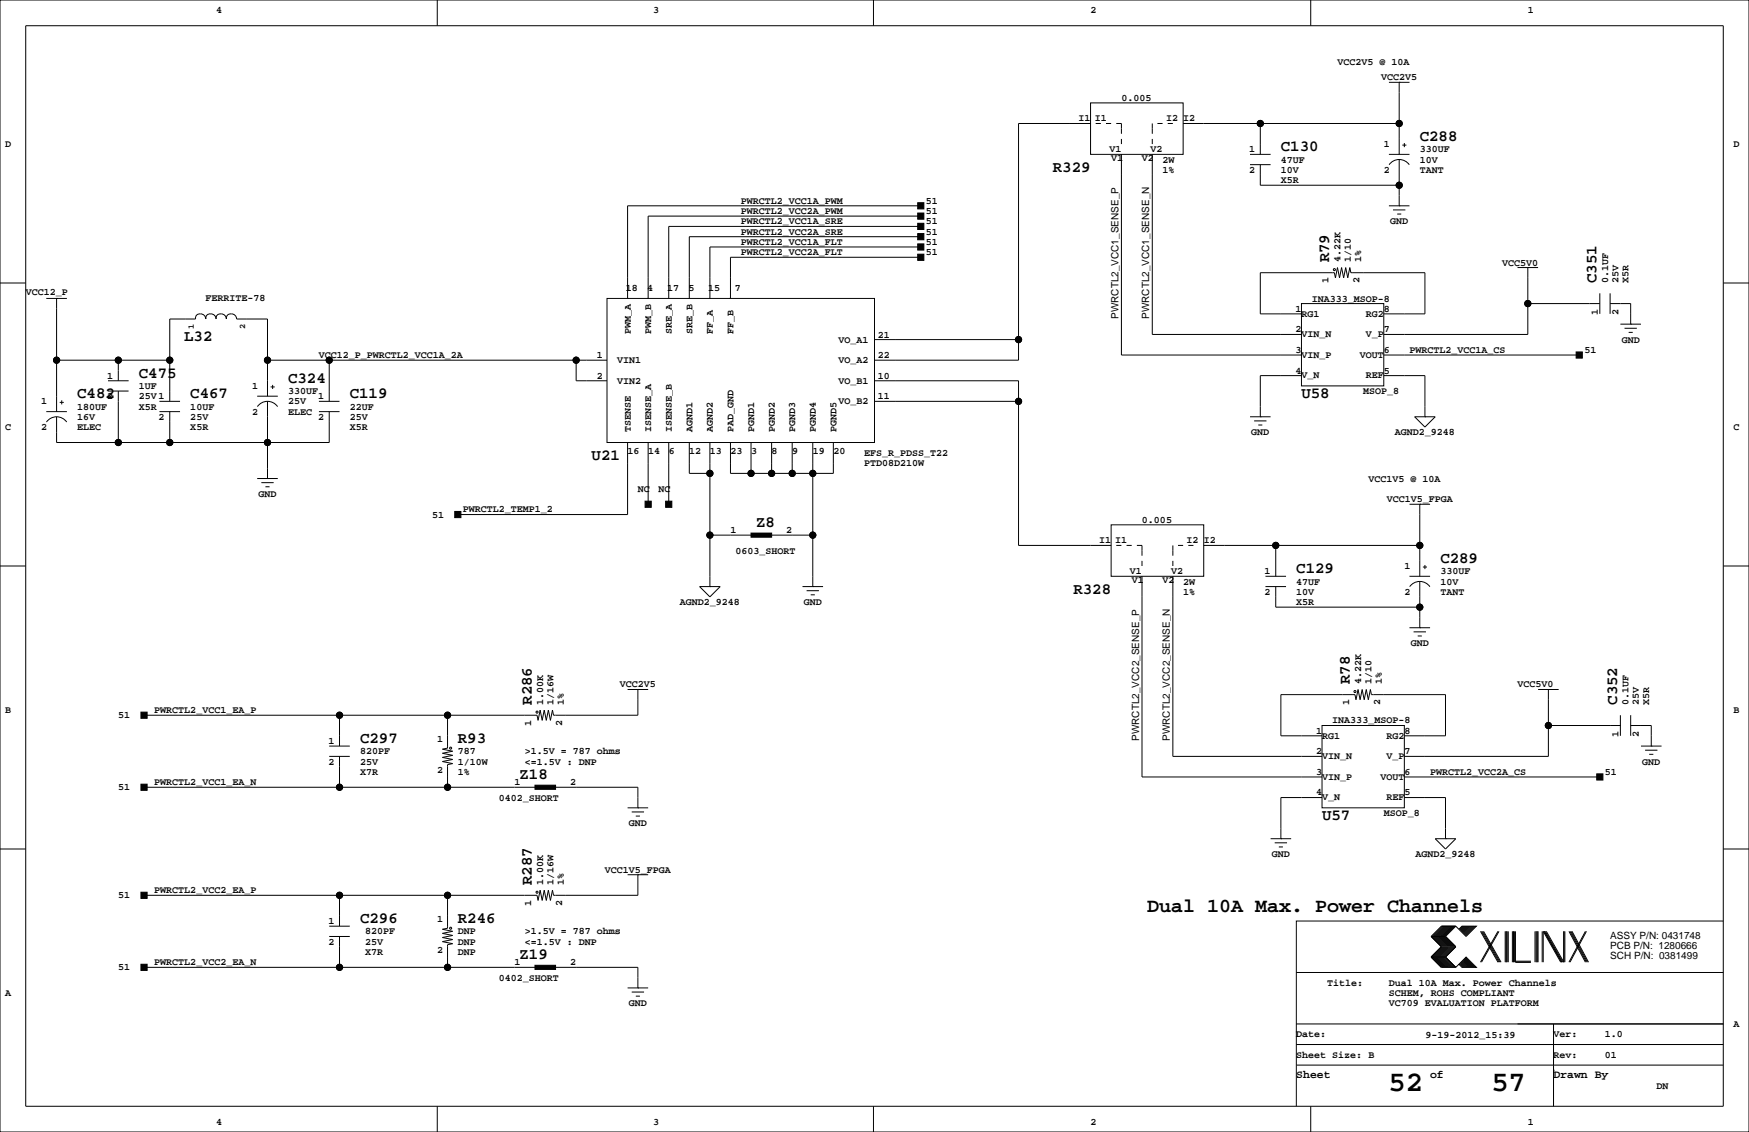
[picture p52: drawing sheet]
<svg xmlns="http://www.w3.org/2000/svg" width="432mm" height="279mm" viewBox="0 0 432 279" stroke-linecap="round" stroke-linejoin="round" font-family="sans-serif">
<defs><g id="words">
<g font-size="7.1">
<text x="342.8" y="269.3">52</text>
<text x="368.2" y="269.3">57</text>
</g>
<text font-size="4.9" x="283.2" y="225.1">Dual 10A Max. Power Channels</text>
<g font-size="3.9">
<text x="350.5" y="34.8">C288</text>
<text x="316.2" y="37.3">C130</text>
<text x="259.9" y="42.4">R329</text>
<text x="328.1" y="64.8" transform="rotate(-90 328.1 64.8)">R79</text>
<text x="394.2" y="69.8" transform="rotate(-90 394.2 69.8)">C351</text>
<text x="45.5" y="84">L32</text>
<text x="34.3" y="93.2">C475</text>
<text x="71.1" y="94.5">C324</text>
<text x="19" y="98.3">C482</text>
<text x="47" y="98.3">C467</text>
<text x="86.4" y="98.3">C119</text>
<text x="321.3" y="98.3">U58</text>
<text x="146" y="113.5">U21</text>
<text x="186.7" y="130">Z8</text>
<text x="320" y="141.4">C129</text>
<text x="355.6" y="138.9">C289</text>
<text x="265" y="146.5">R328</text>
<text x="131.3" y="174" transform="rotate(-90 131.3 174)">R286</text>
<text x="333.2" y="168.9" transform="rotate(-90 333.2 168.9)">R78</text>
<text x="399.3" y="174" transform="rotate(-90 399.3 174)">C352</text>
<text x="88.9" y="183.4">C297</text>
<text x="113" y="183.4">R93</text>
<text x="128.3" y="192.2">Z18</text>
<text x="326.4" y="202.4">U57</text>
<text x="131.3" y="218.4" transform="rotate(-90 131.3 218.4)">R287</text>
<text x="88.9" y="227.8">C296</text>
<text x="113" y="227.8">R246</text>
<text x="128.3" y="236.7">Z19</text>
</g>
<g font-size="2.8">
<text x="320" y="266.1">Sheet</text>
<text x="353.1" y="266.1">of</text>
<text x="383.5" y="266.1">Drawn By</text>
</g>
<g font-size="2.5">
<text x="53.3" y="3.3">4</text>
<text x="161.3" y="3.3">3</text>
<text x="269.2" y="3.3">2</text>
<text x="377.2" y="3.3">1</text>
<text x="330.2" y="16">VCC2V5 @ 10A</text>
<text x="341" y="19.8">VCC2V5</text>
<text x="266.3" y="30">I1</text>
<text x="270.3" y="29.9">I1</text>
<text x="276.9" y="24.9">0.005</text>
<text x="287.9" y="29.9">I2</text>
<text x="292.1" y="30">I2</text>
<text x="1.3" y="36.3">D</text>
<text x="273.9" y="37.5">V1</text>
<text x="274.3" y="39.7">V1</text>
<text x="281.9" y="39.7">V2</text>
<text x="284.1" y="37.5">V2</text>
<text x="287" y="40.1">2W</text>
<text x="308.4" y="37.6">1</text>
<text x="316.2" y="40.1">47UF</text>
<text x="341.6" y="36.3">1</text>
<text x="350.5" y="37.6">330UF</text>
<text x="350.5" y="40.1">10V</text>
<text x="428" y="36.3">D</text>
<text x="287" y="42.7">1%</text>
<text x="308.4" y="42.7">2</text>
<text x="316.2" y="42.7">10V</text>
<text x="316.2" y="45.2">X5R</text>
<text x="341.6" y="42.7">2</text>
<text x="350.5" y="42.7">TANT</text>
<text x="182.9" y="52.8">PWRCTL2_VCC2A_PWM</text>
<text x="182.9" y="50.3">PWRCTL2_VCC1A_PWM</text>
<text x="228.6" y="52.8">51</text>
<text x="228.6" y="50.3">51</text>
<text x="182.9" y="55.4">PWRCTL2_VCC1A_SRE</text>
<text x="182.9" y="57.9">PWRCTL2_VCC2A_SRE</text>
<text x="228.6" y="55.4">51</text>
<text x="228.6" y="57.9">51</text>
<text x="343.2" y="55.4">GND</text>
<text x="182.9" y="60.5">PWRCTL2_VCC1A_FLT</text>
<text x="182.9" y="63">PWRCTL2_VCC2A_FLT</text>
<text x="228.6" y="60.5">51</text>
<text x="228.6" y="63">51</text>
<text x="331" y="64.8" transform="rotate(-90 331 64.8)">4.22K</text>
<text x="333.5" y="64.8" transform="rotate(-90 333.5 64.8)">1/10</text>
<text x="336" y="64.8" transform="rotate(-90 336 64.8)">1%</text>
<text x="370.8" y="65.5">VCC5V0</text>
<text x="154.5" y="71.9">18</text>
<text x="159.8" y="71.9">4</text>
<text x="164.7" y="71.9">17</text>
<text x="170" y="71.9">5</text>
<text x="174.8" y="71.9">15</text>
<text x="181.4" y="71.9">7</text>
<text x="328" y="69.8" transform="rotate(-90 328 69.8)">1</text>
<text x="335.6" y="69.8" transform="rotate(-90 335.6 69.8)">2</text>
<text x="397" y="69.8" transform="rotate(-90 397 69.8)">0.1UF</text>
<text x="399.5" y="69.8" transform="rotate(-90 399.5 69.8)">25V</text>
<text x="402.1" y="69.8" transform="rotate(-90 402.1 69.8)">X5R</text>
<text x="6.3" y="72.9">VCC12_P</text>
<text x="50.7" y="74.3">FERRITE-78</text>
<text x="319.8" y="77">1</text>
<text x="323.9" y="74.4">INA333_MSOP-8</text>
<text x="341.6" y="77">8</text>
<text x="394.5" y="77.7" transform="rotate(-90 394.5 77.7)">1</text>
<text x="399.5" y="77.7" transform="rotate(-90 399.5 77.7)">2</text>
<text x="155.7" y="82.5" transform="rotate(-90 155.7 82.5)">PWM_A</text>
<text x="160.8" y="82.5" transform="rotate(-90 160.8 82.5)">PWM_B</text>
<text x="165.9" y="82.5" transform="rotate(-90 165.9 82.5)">SRE_A</text>
<text x="170.9" y="82.5" transform="rotate(-90 170.9 82.5)">SRE_B</text>
<text x="176" y="82.5" transform="rotate(-90 176 82.5)">FF_A</text>
<text x="181.1" y="82.5" transform="rotate(-90 181.1 82.5)">FF_B</text>
<text x="216.7" y="83.3">21</text>
<text x="276.1" y="78.7" transform="rotate(-90 276.1 78.7)">PWRCTL2_VCC1_SENSE_P</text>
<text x="283.7" y="78.7" transform="rotate(-90 283.7 78.7)">PWRCTL2_VCC1_SENSE_N</text>
<text x="319.8" y="82">2</text>
<text x="321.3" y="78.2">RG1</text>
<text x="321.3" y="83.2">VIN_N</text>
<text x="337.2" y="78.2">RG2</text>
<text x="337.2" y="83.2">V_P</text>
<text x="341.6" y="82">7</text>
<text x="78.7" y="88.4">VCC12_P_PWRCTL2_VCC1A_2A</text>
<text x="147.3" y="88.4">1</text>
<text x="152.4" y="89.7">VIN1</text>
<text x="207" y="84.6">VO_A1</text>
<text x="207" y="89.7">VO_A2</text>
<text x="216.7" y="88.4">22</text>
<text x="319.8" y="87.1">3</text>
<text x="321.3" y="88.3">VIN_P</text>
<text x="335.7" y="88.3">VOUT</text>
<text x="341.6" y="87.1">6</text>
<text x="348" y="87.1">PWRCTL2_VCC1A_CS</text>
<text x="391.2" y="87.1">51</text>
<text x="400.4" y="84.6">GND</text>
<text x="26.5" y="93.5">1</text>
<text x="147.3" y="93.5">2</text>
<text x="152.4" y="94.7">VIN2</text>
<text x="207" y="94.7">VO_B1</text>
<text x="216.7" y="93.5">10</text>
<text x="319.8" y="92.2">4</text>
<text x="321.3" y="93.4">V_N</text>
<text x="337.2" y="93.4">REF</text>
<text x="341.6" y="92.2">5</text>
<text x="10.2" y="99.8">1</text>
<text x="19" y="101.1">180UF</text>
<text x="26.5" y="98.6">2</text>
<text x="34.3" y="101.1">X5R</text>
<text x="34.3" y="98.6">25V1</text>
<text x="34.3" y="96">1UF</text>
<text x="47" y="101.1">10UF</text>
<text x="62.2" y="96">1</text>
<text x="71.1" y="99.8">25V</text>
<text x="71.1" y="97.3">330UF</text>
<text x="78.5" y="98.6">1</text>
<text x="86.4" y="101.1">22UF</text>
<text x="207" y="99.8">VO_B2</text>
<text x="216.7" y="98.6">11</text>
<text x="336.6" y="97.3">MSOP_8</text>
<text x="1.3" y="106.2">C</text>
<text x="10.2" y="106.2">2</text>
<text x="19" y="106.2">ELEC</text>
<text x="19" y="103.6">16V</text>
<text x="39.2" y="103.6">2</text>
<text x="47" y="106.2">X5R</text>
<text x="47" y="103.6">25V</text>
<text x="62.2" y="102.4">2</text>
<text x="71.1" y="102.4">ELEC</text>
<text x="78.5" y="103.6">2</text>
<text x="86.4" y="103.6">25V</text>
<text x="86.4" y="106.2">X5R</text>
<text x="155.7" y="106.7" transform="rotate(-90 155.7 106.7)">TSENSE</text>
<text x="160.8" y="106.7" transform="rotate(-90 160.8 106.7)">ISENSE_A</text>
<text x="165.9" y="106.7" transform="rotate(-90 165.9 106.7)">ISENSE_B</text>
<text x="170.9" y="106.7" transform="rotate(-90 170.9 106.7)">AGND1</text>
<text x="176" y="106.7" transform="rotate(-90 176 106.7)">AGND2</text>
<text x="181.1" y="106.7" transform="rotate(-90 181.1 106.7)">PAD_GND</text>
<text x="186.2" y="106.7" transform="rotate(-90 186.2 106.7)">PGND1</text>
<text x="191.3" y="106.7" transform="rotate(-90 191.3 106.7)">PGND2</text>
<text x="196.3" y="106.7" transform="rotate(-90 196.3 106.7)">PGND3</text>
<text x="201.4" y="106.7" transform="rotate(-90 201.4 106.7)">PGND4</text>
<text x="206.5" y="106.7" transform="rotate(-90 206.5 106.7)">PGND5</text>
<text x="308.9" y="107.4">GND</text>
<text x="344.4" y="107.4">AGND2_9248</text>
<text x="428" y="106.2">C</text>
<text x="154.9" y="112.1">16</text>
<text x="160" y="112.1">14</text>
<text x="165.1" y="112.1">6</text>
<text x="170.2" y="112.1">12</text>
<text x="175.3" y="112.1">13</text>
<text x="180.3" y="112.1">23</text>
<text x="185.4" y="112.1">3</text>
<text x="190.5" y="112.1">8</text>
<text x="195.6" y="112.1">9</text>
<text x="200.7" y="112.1">19</text>
<text x="205.7" y="112.1">20</text>
<text x="213.4" y="112.5">EFS_R_PDSS_T22</text>
<text x="213.4" y="115.1">PTD08D210W</text>
<text x="337.8" y="118.9">VCC1V5 @ 10A</text>
<text x="63.8" y="122.7">GND</text>
<text x="157.5" y="121.4">NC</text>
<text x="162.6" y="121.4">NC</text>
<text x="342.4" y="124">VCC1V5_FPGA</text>
<text x="106.7" y="127.8">51</text>
<text x="114.3" y="126.5">PWRCTL2_TEMP1_2</text>
<text x="180.3" y="131.6">1</text>
<text x="194.1" y="131.6">2</text>
<text x="281.9" y="129">0.005</text>
<text x="181.6" y="136.7">0603_SHORT</text>
<text x="271.4" y="134.1">I1</text>
<text x="275.3" y="134">I1</text>
<text x="292.9" y="134">I2</text>
<text x="297.2" y="134.1">I2</text>
<text x="279" y="141.7">V1</text>
<text x="279.4" y="143.9">V1</text>
<text x="287" y="143.9">V2</text>
<text x="289.1" y="141.7">V2</text>
<text x="312.2" y="141.7">1</text>
<text x="346.7" y="140.5">1</text>
<text x="355.6" y="141.7">330UF</text>
<text x="167.9" y="149.4">AGND2_9248</text>
<text x="198.4" y="149.4">GND</text>
<text x="292.1" y="146.8">1%</text>
<text x="292.1" y="144.3">2W</text>
<text x="312.2" y="146.8">2</text>
<text x="320" y="144.3">47UF</text>
<text x="320" y="146.8">10V</text>
<text x="320" y="149.4">X5R</text>
<text x="346.7" y="146.8">2</text>
<text x="355.6" y="144.3">10V</text>
<text x="355.6" y="146.8">TANT</text>
<text x="348.3" y="159.5">GND</text>
<text x="134.1" y="174" transform="rotate(-90 134.1 174)">1.00K</text>
<text x="136.7" y="174" transform="rotate(-90 136.7 174)">1/16W</text>
<text x="139.2" y="174" transform="rotate(-90 139.2 174)">1%</text>
<text x="153" y="169.7">VCC2V5</text>
<text x="333.1" y="174" transform="rotate(-90 333.1 174)">1</text>
<text x="336" y="168.9" transform="rotate(-90 336 168.9)">4.22K</text>
<text x="338.6" y="168.9" transform="rotate(-90 338.6 168.9)">1/10</text>
<text x="340.7" y="174" transform="rotate(-90 340.7 174)">2</text>
<text x="341.1" y="168.9" transform="rotate(-90 341.1 168.9)">1%</text>
<text x="374.6" y="169.7">VCC5V0</text>
<text x="402.1" y="174" transform="rotate(-90 402.1 174)">0.1UF</text>
<text x="404.6" y="174" transform="rotate(-90 404.6 174)">25V</text>
<text x="407.2" y="174" transform="rotate(-90 407.2 174)">X5R</text>
<text x="1.3" y="176">B</text>
<text x="29.2" y="177.3">51</text>
<text x="38.1" y="176">PWRCTL2_VCC1_EA_P</text>
<text x="131.2" y="179.1" transform="rotate(-90 131.2 179.1)">1</text>
<text x="138.8" y="179.1" transform="rotate(-90 138.8 179.1)">2</text>
<text x="328.9" y="178.6">INA333_MSOP-8</text>
<text x="428" y="176">B</text>
<text x="81.1" y="183.6">1</text>
<text x="107.9" y="183.2">1</text>
<text x="281.2" y="182.9" transform="rotate(-90 281.2 182.9)">PWRCTL2_VCC2_SENSE_P</text>
<text x="288.8" y="182.9" transform="rotate(-90 288.8 182.9)">PWRCTL2_VCC2_SENSE_N</text>
<text x="324.9" y="181.1">1</text>
<text x="326.4" y="182.3">RG1</text>
<text x="342.3" y="182.3">RG2</text>
<text x="346.7" y="181.1">8</text>
<text x="399.5" y="181.8" transform="rotate(-90 399.5 181.8)">1</text>
<text x="404.6" y="181.8" transform="rotate(-90 404.6 181.8)">2</text>
<text x="81.1" y="188.7">2</text>
<text x="88.9" y="186.2">820PF</text>
<text x="88.9" y="188.7">25V</text>
<text x="88.9" y="191.3">X7R</text>
<text x="107.9" y="190.8">2</text>
<text x="113" y="186.2">787</text>
<text x="113" y="188.7">1/10W</text>
<text x="113" y="191.3">1%</text>
<text x="129.5" y="188.7">&lt;=1.5V : DNP</text>
<text x="129.5" y="186.2">&gt;1.5V = 787 ohms</text>
<text x="324.9" y="186.2">2</text>
<text x="324.9" y="191.3">3</text>
<text x="326.4" y="187.4">VIN_N</text>
<text x="342.3" y="187.4">V_P</text>
<text x="346.7" y="186.2">7</text>
<text x="346.7" y="191.3">6</text>
<text x="353.1" y="191.3">PWRCTL2_VCC2A_CS</text>
<text x="396.2" y="191.3">51</text>
<text x="405.4" y="188.7">GND</text>
<text x="29.2" y="195.1">51</text>
<text x="38.1" y="193.8">PWRCTL2_VCC1_EA_N</text>
<text x="123.2" y="197.6">0402_SHORT</text>
<text x="127" y="193.8">1</text>
<text x="140.8" y="193.8">2</text>
<text x="324.9" y="196.3">4</text>
<text x="326.4" y="192.5">VIN_P</text>
<text x="326.4" y="197.5">V_N</text>
<text x="340.8" y="192.5">VOUT</text>
<text x="342.3" y="197.5">REF</text>
<text x="346.7" y="196.3">5</text>
<text x="155.3" y="204">GND</text>
<text x="341.6" y="201.4">MSOP_8</text>
<text x="149.3" y="215.4">VCC1V5_FPGA</text>
<text x="314" y="211.6">GND</text>
<text x="349.5" y="211.6">AGND2_9248</text>
<text x="29.2" y="221.7">51</text>
<text x="38.1" y="220.5">PWRCTL2_VCC2_EA_P</text>
<text x="134.1" y="218.4" transform="rotate(-90 134.1 218.4)">1.00K</text>
<text x="136.7" y="218.4" transform="rotate(-90 136.7 218.4)">1/16W</text>
<text x="139.2" y="218.4" transform="rotate(-90 139.2 218.4)">1%</text>
<text x="107.9" y="227.7">1</text>
<text x="131.2" y="223.5" transform="rotate(-90 131.2 223.5)">1</text>
<text x="138.8" y="223.5" transform="rotate(-90 138.8 223.5)">2</text>
<text x="81.1" y="233.2">2</text>
<text x="81.1" y="228.1">1</text>
<text x="90.2" y="233.2">25V</text>
<text x="90.2" y="230.6">820PF</text>
<text x="113" y="230.6">DNP</text>
<text x="113" y="233.2">DNP</text>
<text x="129.5" y="230.6">&gt;1.5V = 787 ohms</text>
<text x="129.5" y="233.2">&lt;=1.5V : DNP</text>
<text x="397.5" y="231.7">ASSY P/N: 0431748</text>
<text x="29.2" y="239.5">51</text>
<text x="38.1" y="238.3">PWRCTL2_VCC2_EA_N</text>
<text x="90.2" y="235.7">X7R</text>
<text x="107.9" y="235.3">2</text>
<text x="113" y="235.7">DNP</text>
<text x="127" y="238.3">1</text>
<text x="140.8" y="238.3">2</text>
<text x="397.5" y="236.8">SCH P/N: 0381499</text>
<text x="397.5" y="234.2">PCB P/N: 1280666</text>
<text x="1.3" y="245.9">A</text>
<text x="123.2" y="242.1">0402_SHORT</text>
<text x="327.7" y="243.3">Title:</text>
<text x="342.9" y="245.9">SCHEM, ROHS COMPLIANT</text>
<text x="342.9" y="243.3">Dual 10A Max. Power Channels</text>
<text x="155.3" y="248.4">GND</text>
<text x="342.9" y="248.4">VC709 EVALUATION PLATFORM</text>
<text x="320" y="256">Date:</text>
<text x="351.9" y="256.3">9-19-2012_15:39</text>
<text x="383.5" y="256">Ver:</text>
<text x="396.2" y="256">1.0</text>
<text x="428" y="253.5">A</text>
<text x="320" y="261.1">Sheet Size: B</text>
<text x="383.5" y="261.1">Rev:</text>
<text x="396.2" y="261.1">01</text>
<text x="408.9" y="268.7">DN</text>
<text x="53.3" y="277.6">4</text>
<text x="161.3" y="277.6">3</text>
<text x="269.2" y="277.6">2</text>
<text x="377.2" y="277.6">1</text>
</g>
<g font-size="2.1">
<text x="47.8" y="81.3" transform="rotate(-90 47.8 81.3)">1</text>
<text x="60.5" y="81.3" transform="rotate(-90 60.5 81.3)">2</text>
</g>
</g></defs>
<g fill="none" stroke="#000" stroke-width=".25">
<path d="M0 0h431.8v279.4h-431.8zM6.3 6.4h419.1v266.6h-419.1zM107.9 0v6.4M215.6 0v6.4M323.6 0v6.4M269.2 25.4h22.9v12.7h-22.9zM269.2 30.5h-17.7v58.4h-35.6M270.5 30.5h1.3M273 30.5h1.3M275.6 30.5h1.3v2.5M276.9 38.1v49.5h44.4M276.9 34.3v1.3"/>
<path d="M284.5 38.1v44.4h36.8M284.5 30.5v2.5M284.5 34.3v1.3M285.8 30.5h1.2M288.3 30.5h1.3M292.1 30.5h53.3M308.6 38.1h5.1M311.1 30.5v7.6M342.9 38.1h5.1M342.9 20.3h5.1M345.4 20.3h.1M345.4 20.3v17.8"/>
<path d="M345.4 39.4v11.4M346.2 35.8h1M346.7 35.3v1M227.3 55.9h-62.2v17.8M227.3 53.3h-67.3v20.4M227.3 58.4h-57.1v15.3M227.3 50.8h-72.4v22.9M308.6 40.6h5.1M311.1 40.6v5.1h34.3M342.9 50.8h5.1M342.9 40.7a3 3 0 0 1 5 0M343.9 51.8h3.1"/>
<path d="M344.9 52.8h1M345.4 50.8h.1M0 69.8h6.3M11.4 73.7h5.1M14 73.7h.1M14 73.7v27.9M49.5 77.5a1.02 1.02 0 0 0-1.2 1.2h-6.4v20.4M49.5 77.5a1.27 1.27 0 0 1 1.3 1.2M52.1 77.5a1.02 1.02 0 0 0-1.3 1.2M52.1 77.5a1.27 1.27 0 0 1 1.2 1.2M54.6 77.5a1.02 1.02 0 0 0-1.2 1.2M54.6 77.5a1.27 1.27 0 0 1 1.3 1.2"/>
<path d="M57.1 77.5a1.02 1.02 0 0 0-1.2 1.2M57.1 77.5a1.27 1.27 0 0 1 1.3 1.2h7.6v19.1M149.9 73.7h66v35.5h-66zM227.3 63.5h-47v10.2M227.3 61h-52v12.7M321.3 74.9h20.3v20.3h-20.3zM321.3 77.5h-10.2v-10.2h18.3l.3 1.3 .5-2.6 .5 2.6 .5-2.6 .5 2.6 .5-2.6 .5 2.6 .5-2.6 .3 1.3h18.3v10.2h-10.2M374.6 66h5.1M377.2 66h.1M377.2 66v16.5h-35.6M377.2 74.9h17.8M395 72.4v5.1"/>
<path d="M397.5 74.9h5.1v5.1M397.5 72.4v5.1M425.4 69.8h6.4M14 88.9h27.9M14.7 99.3h1M15.2 98.8v1M26.7 96.5h5M26.7 94h5M29.2 88.9v5.1M29.2 96.5v12.7M39.4 99.1h5M63.5 97.8h5.1"/>
<path d="M66 99.1v19M66 88.9h83.9M66.8 95.5h1M67.3 95v1M78.7 99.1h5.1M81.3 88.9v10.2M142.2 88.9v5.1h7.7M215.9 94h35.6v40.6h22.8M215.9 99.1h35.6M215.9 83.8h35.6M321.3 92.7h-10.2v10.2M341.6 92.7h10.2v10.2"/>
<path d="M341.6 87.6h48.3M400 80h5.1M401.1 81h3M402.1 82h1M402.6 80h.1M11.4 101.6h5.1M11.5 104.2a3 3 0 0 1 5 0M39.4 101.6h5M41.9 101.6v7.6M63.5 118.1h5.1M63.5 100.4a3 3 0 0 1 5 0M64.5 119.1h3.1"/>
<path d="M66 118.1h.1M78.7 101.6h5.1M81.3 101.6v7.6h-67.3v-6.3M154.9 109.2v17.8h-41.9M160 109.2v15.3M165.1 109.2v15.3M170.2 109.2v7.6h5.1M175.3 109.2v35.6M180.3 109.2v7.6h25.4v-7.6M185.4 109.2v7.6M190.5 109.2v7.6M195.6 109.2v7.6"/>
<path d="M200.7 109.2v35.6M308.6 102.9h5.1M309.6 103.9h3.1M310.6 104.9h1.1M311.1 102.9h.1M349.2 102.9h5.1l-2.5 2.5zM351.8 102.9h.1M0 139.7h6.3M65.5 120.1h1M175.3 132.1h10.1M190.5 132.1h10.2M274.3 129.5h22.9v12.7h-22.9z"/>
<path d="M275.6 134.6h1.3M278.1 134.6h1.3M280.7 134.6h1.2v2.6M281.9 138.4v1.3M289.6 134.6v2.6M289.6 138.4v1.3M290.8 134.6h1.3M293.4 134.6h1.2M297.2 134.6h53.3M315 134.6v7.6M348 124.5h5.1M350.5 124.5h.1"/>
<path d="M350.5 124.5v17.7M351.3 140h1M351.8 139.4v1.1M425.4 139.7h6.4M172.7 144.8h5.1l-2.5 2.5zM175.3 144.8h.1M198.1 144.8h5.1M199.1 145.8h3.1M200.2 146.8h1M200.7 144.8h.1M281.9 142.2v49.6h44.5M289.6 142.2v44.5h36.8"/>
<path d="M312.4 144.8h5.1M312.4 142.2h5.1M315 144.8v5.1h35.5M348 154.9h5.1M348 142.2h5.1M348 144.8a3 3 0 0 1 5 0M349 156h3M350 157h1M350.5 154.9h.1M350.5 143.5v11.4M83.8 176.5v7.6M110.5 176.5v8.2l-1.3 .2 2.6 .5-2.6 .5 2.6 .5-2.6 .5 2.6 .6-2.6 .5 2.6 .5-1.3 .2v5.6"/>
<path d="M154.9 170.2h5.1M157.5 170.2h.1M157.5 170.2v6.3h-20.8l-.3-1.2-.5 2.5-.5-2.5-.5 2.5-.5-2.5-.5 2.5-.6-2.5-.5 2.5-.2-1.3h-97M326.4 179.1h20.3v20.3h-20.3zM379.7 170.2h5.1M382.3 170.2h.1M382.3 170.2v16.5h-35.6M382.3 179.1h17.7M400 176.5v5.1M402.6 179.1h5.1v5M402.6 176.5v5.1M35.6 194.3h96.5"/>
<path d="M81.3 184.1h5.1M81.3 186.7h5.1M83.8 186.7v7.6M137.2 194.3h20.3v5.1M154.9 199.4h5.1M157.5 199.4h.1M326.4 181.6h-10.2v-10.2h18.3l.3 1.3 .5-2.5 .5 2.5 .5-2.5 .5 2.5 .5-2.5 .5 2.5 .5-2.5 .3 1.2h18.3v10.2h-10.2M326.4 196.8h-10.2v10.2M346.7 196.8h10.2v10.2M346.7 191.8h48.3M405.1 184.1h5.1M406.1 185.2h3.1"/>
<path d="M407.2 186.2h1M407.7 184.1h.1M0 209.5h6.3M154.9 215.9h5.1M156 200.4h3M157 201.4h1M157.5 215.9h.1M157.5 215.9v5.1h-20.8l-.3-1.3-.5 2.5-.5-2.5-.5 2.5-.5-2.5-.5 2.5-.6-2.5-.5 2.5-.2-1.2h-97M313.7 207h5.1M314.7 208h3.1M315.7 209h1M316.2 207h.1"/>
<path d="M354.3 207h5.1l-2.5 2.5zM356.9 207h.1M425.4 209.5h6.4M35.6 238.8h96.5M81.3 231.1h5.1M81.3 228.6h5.1M83.8 221v7.6M83.8 231.1v7.7M110.5 221v8.1l-1.3 .3 2.6 .5-2.6 .5 2.6 .5-2.6 .5 2.6 .5-2.6 .5 2.6 .5-1.3 .3v5.6M137.2 238.8h20.3v5M353.3 236.2l2.6 2.6h3.5M353.3 231.1h3.6"/>
<path d="M353.3 231.1l2.6 2.6-2.6 2.5M353.3 236.2h3.6M356.1 228.6l-2.5 2.5 2.5 2.6-2.5 2.5 2.5 2.6M356.4 228.6l-2.6 2.5 2.6 2.6-2.6 2.5 2.6 2.6M356.6 228.6l-2.5 2.5 2.5 2.6-2.5 2.5 2.5 2.6M356.9 228.6l-2.6 2.5 2.6 2.6-2.6 2.5 2.6 2.6M356.9 231.1l2.5 2.6-2.5 2.5M356.9 236.2l2.5 2.6M357.1 228.6l-2.5 2.5 2.5 2.6-2.5 2.5 2.5 2.6M357.4 228.6l-2.6 2.5 2.6 2.6-2.6 2.5 2.6 2.6M357.6 228.6l-2.5 2.5 2.5 2.6-2.5 2.5 2.5 2.6M357.9 228.6l-2.6 2.5 2.6 2.6-2.6 2.5 2.6 2.6"/>
<path d="M358.1 228.6l-2.5 2.5 2.5 2.6-2.5 2.5 2.5 2.6M358.4 228.6l-2.5 2.5 2.5 2.6-2.5 2.5 2.5 2.6M358.6 228.6l-2.5 2.5 2.5 2.6-2.5 2.5 2.5 2.6M358.9 228.6l-2.5 2.5 2.5 2.6-2.5 2.5 2.5 2.6M359.2 228.6l-2.6 2.5 2.6 2.6-2.6 2.5 2.6 2.6M359.4 228.6l2.5 2.5 2.6-2.5h-3.6l-.7 .8M359.4 228.6h-3.5l-2.6 2.5M359.4 228.6l-2.5 2.5M360.2 238l.7 .8h3.6l-2.6-2.6-2.5 2.6M360.4 237.7l1 1.1M360.4 238l.8 .8M360.7 237.5l1.2 1.3"/>
<path d="M360.7 237.7l1 1.1M360.9 237.2l1.6 1.6M360.9 237.5l1.3 1.3M361.2 237l1.8 1.8M361.2 237.2l1.5 1.6M361.2 228.6l-.8 .8M361.4 236.7l2.1 2.1M361.4 237l1.8 1.8M361.4 228.6l-1 1M361.7 236.5l2.3 2.3M361.7 236.7l2 2.1M361.7 228.6l-1 1"/>
<path d="M361.9 236.5l2.3 2.3M361.9 228.6l-1.2 1.3M362.2 228.6l-1.3 1.3M362.5 228.6l-1.6 1.5M362.7 228.6l-1.5 1.5M363 228.6l-1.8 1.8M363.2 228.6l-1.8 1.8M363.5 228.6l-2.1 2M363.7 228.6l-2 2M364 228.6l-2.3 2.3M364.2 228.6l-2.3 2.3M365.5 229.9l4.3 7.6"/>
<path d="M365.8 229.9l4.3 7.6M366 229.9l4.3 7.6M366.3 229.9l4.3 7.6M369.8 229.9l-4.3 7.6M370.1 229.9l-4.3 7.6M371.6 229.9v7.6M371.9 229.9v7.6M372.1 229.9v7.6M372.4 229.9v7.6M373.4 229.9v7.6M373.6 229.9v7.6M373.9 229.9v7.6"/>
<path d="M374.1 229.9v7.6h3.9M374.1 237.2h3.9M379 229.9v7.6M379.2 229.9v7.6M379.5 229.9v7.6M379.7 229.9v7.6M380.7 229.9v7.6M381 237.5v-7.6l4.3 7.6M381.3 229.9l4.3 7.6M381.5 229.9l4.3 7.6M381.8 229.9l4.3 7.6v-7.6M386.3 229.9v7.6"/>
<path d="M387.3 229.9l4.1 7.6M387.6 229.9l4.1 7.6M387.9 229.9l4 7.6M388.1 229.9l4.1 7.6M391.4 229.9l-4.1 7.6M391.7 229.9l-4.1 7.6M425.4 227.3h-105.4v35.6M154.9 243.8h5.1M156 244.9h3M157 245.9h1M157.5 243.8h.1M320 257.8h105.4"/>
<path d="M320 252.7h105.4M320 240h105.4M383.5 252.7v20.3M107.9 273v6.4M215.6 273v6.4M320 262.9v10.1M320 262.9h105.4M323.6 273v6.4M383.5 264.2h.1"/>
<circle cx="311.2" cy="30.5" r=".76"/>
<circle cx="345.4" cy="30.5" r=".76"/>
<circle cx="345.4" cy="45.7" r=".76"/>
<circle cx="329.4" cy="66.5" r=".25"/>
<circle cx="377.2" cy="74.9" r=".76"/>
<circle cx="14" cy="88.9" r=".76"/>
<circle cx="29.2" cy="88.9" r=".76"/>
<circle cx="41.9" cy="88.9" r=".76"/>
<circle cx="66" cy="88.9" r=".76"/>
<circle cx="81.3" cy="88.9" r=".76"/>
<circle cx="142.2" cy="88.9" r=".76"/>
<circle cx="251.5" cy="83.8" r=".76"/>
<circle cx="251.5" cy="99.1" r=".76"/>
<circle cx="29.2" cy="109.2" r=".76"/>
<circle cx="41.9" cy="109.2" r=".76"/>
<circle cx="66" cy="109.2" r=".76"/>
<circle cx="175.3" cy="116.8" r=".76"/>
<circle cx="185.4" cy="116.8" r=".76"/>
<circle cx="190.5" cy="116.8" r=".76"/>
<circle cx="195.6" cy="116.8" r=".76"/>
<circle cx="200.7" cy="116.8" r=".76"/>
<circle cx="175.3" cy="132.1" r=".76"/>
<circle cx="200.7" cy="132.1" r=".76"/>
<circle cx="315" cy="134.6" r=".76"/>
<circle cx="350.5" cy="134.6" r=".76"/>
<circle cx="350.5" cy="149.9" r=".76"/>
<circle cx="83.8" cy="176.5" r=".76"/>
<circle cx="110.5" cy="176.5" r=".76"/>
<circle cx="132.6" cy="175.8" r=".25"/>
<circle cx="334.5" cy="170.7" r=".25"/>
<circle cx="382.3" cy="179.1" r=".76"/>
<circle cx="83.8" cy="194.3" r=".76"/>
<circle cx="110.5" cy="194.3" r=".76"/>
<circle cx="111.3" cy="184.7" r=".25"/>
<circle cx="83.8" cy="238.8" r=".76"/>
<circle cx="83.8" cy="221" r=".76"/>
<circle cx="110.5" cy="238.8" r=".76"/>
<circle cx="110.5" cy="221" r=".76"/>
<circle cx="111.3" cy="229.1" r=".25"/>
<circle cx="132.6" cy="220.2" r=".25"/>
</g>
<g fill="#000" stroke="#000" stroke-width=".25">
<path d="M226.6 50h1.5v1.6h-1.5z" fill-rule="evenodd"/>
<path d="M226.6 52.6h1.5v1.5h-1.5z" fill-rule="evenodd"/>
<path d="M226.6 57.7h1.5v1.5h-1.5z" fill-rule="evenodd"/>
<path d="M226.6 55.1h1.5v1.5h-1.5z" fill-rule="evenodd"/>
<path d="M226.6 62.7h1.5v1.6h-1.5z" fill-rule="evenodd"/>
<path d="M226.6 60.2h1.5v1.5h-1.5z" fill-rule="evenodd"/>
<path d="M389.1 86.9h1.6v1.5h-1.6z" fill-rule="evenodd"/>
<path d="M112.3 126.2h1.5v1.6h-1.5z" fill-rule="evenodd"/>
<path d="M159.3 123.7h1.5v1.5h-1.5z" fill-rule="evenodd"/>
<path d="M164.3 123.7h1.6v1.5h-1.6z" fill-rule="evenodd"/>
<path d="M185.4 131.6h5.1v1h-5.1z" fill-rule="evenodd"/>
<path d="M34.8 175.8h1.5v1.5h-1.5z" fill-rule="evenodd"/>
<path d="M34.8 193.5h1.5v1.6h-1.5z" fill-rule="evenodd"/>
<path d="M132.1 193.8h5.1v1h-5.1z" fill-rule="evenodd"/>
<path d="M394.2 191h1.5v1.5h-1.5z" fill-rule="evenodd"/>
<path d="M34.8 238h1.5v1.5h-1.5z" fill-rule="evenodd"/>
<path d="M34.8 220.2h1.5v1.5h-1.5z" fill-rule="evenodd"/>
<path d="M132.1 238.3h5.1v1h-5.1z" fill-rule="evenodd"/>
<circle cx="311.2" cy="30.5" r=".76"/>
<circle cx="345.4" cy="30.5" r=".76"/>
<circle cx="345.4" cy="45.7" r=".76"/>
<circle cx="377.2" cy="74.9" r=".76"/>
<circle cx="14" cy="88.9" r=".76"/>
<circle cx="29.2" cy="88.9" r=".76"/>
<circle cx="41.9" cy="88.9" r=".76"/>
<circle cx="66" cy="88.9" r=".76"/>
<circle cx="81.3" cy="88.9" r=".76"/>
<circle cx="142.2" cy="88.9" r=".76"/>
<circle cx="251.5" cy="83.8" r=".76"/>
<circle cx="251.5" cy="99.1" r=".76"/>
<circle cx="29.2" cy="109.2" r=".76"/>
<circle cx="41.9" cy="109.2" r=".76"/>
<circle cx="66" cy="109.2" r=".76"/>
<circle cx="175.3" cy="116.8" r=".76"/>
<circle cx="185.4" cy="116.8" r=".76"/>
<circle cx="190.5" cy="116.8" r=".76"/>
<circle cx="195.6" cy="116.8" r=".76"/>
<circle cx="200.7" cy="116.8" r=".76"/>
<circle cx="175.3" cy="132.1" r=".76"/>
<circle cx="200.7" cy="132.1" r=".76"/>
<circle cx="315" cy="134.6" r=".76"/>
<circle cx="350.5" cy="134.6" r=".76"/>
<circle cx="350.5" cy="149.9" r=".76"/>
<circle cx="83.8" cy="176.5" r=".76"/>
<circle cx="110.5" cy="176.5" r=".76"/>
<circle cx="382.3" cy="179.1" r=".76"/>
<circle cx="83.8" cy="194.3" r=".76"/>
<circle cx="110.5" cy="194.3" r=".76"/>
<circle cx="83.8" cy="238.8" r=".76"/>
<circle cx="83.8" cy="221" r=".76"/>
<circle cx="110.5" cy="238.8" r=".76"/>
<circle cx="110.5" cy="221" r=".76"/>
</g>
<use href="#words"/>
</svg>
